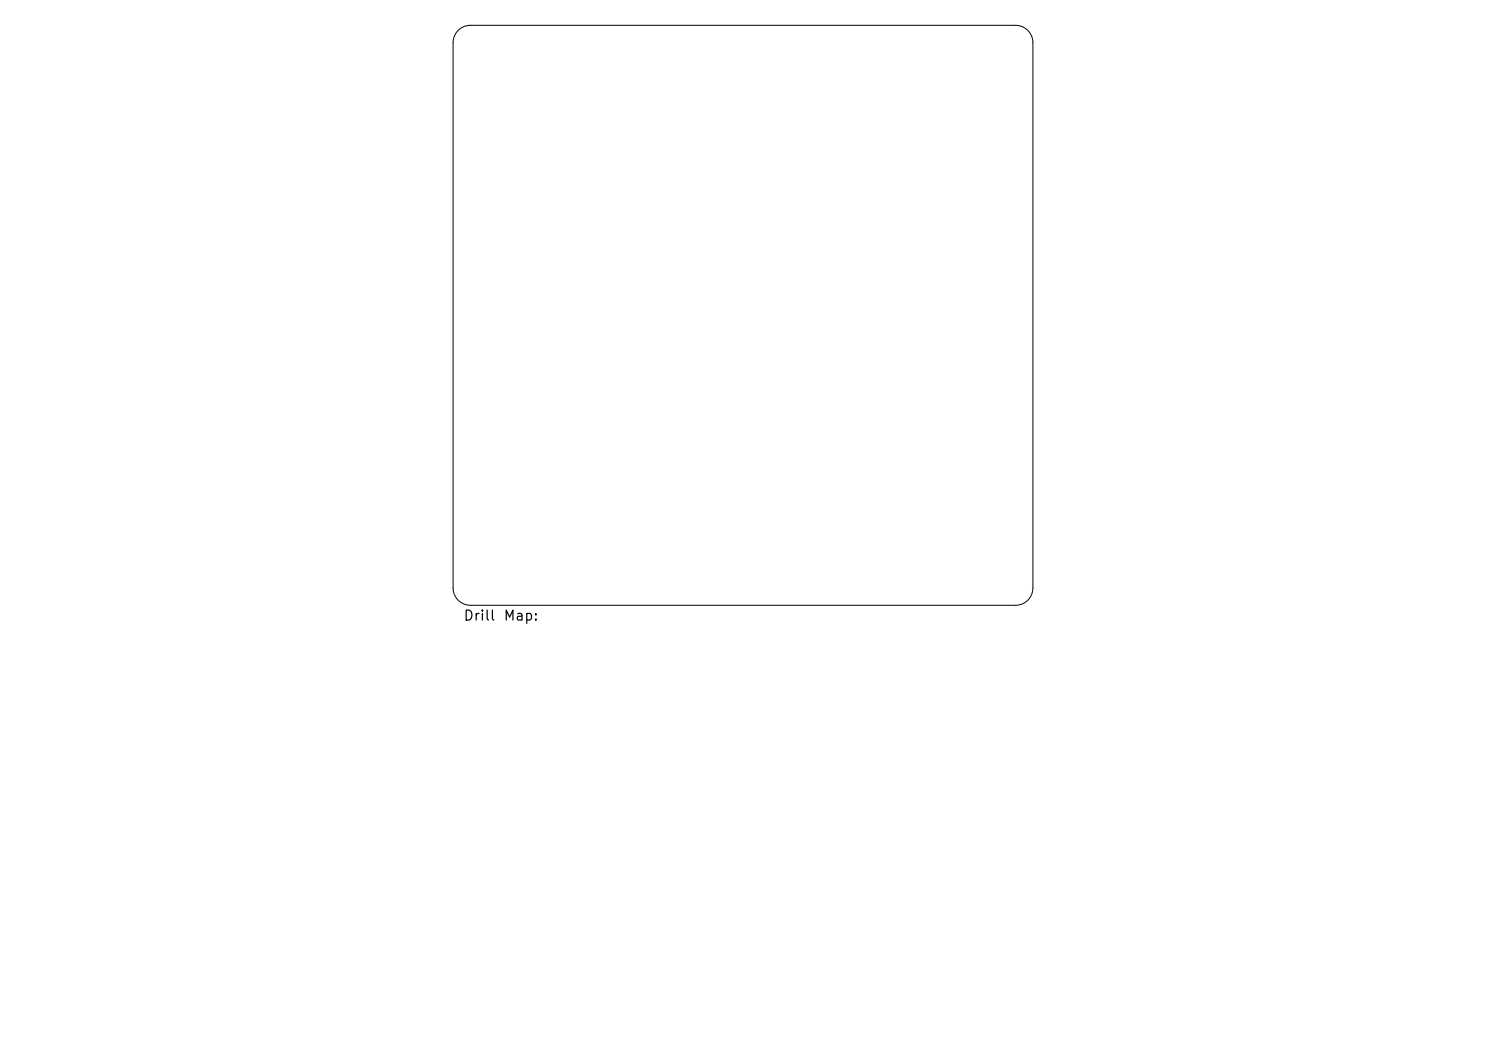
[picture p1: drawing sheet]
<svg xmlns="http://www.w3.org/2000/svg" width="297mm" height="210mm" viewBox="0 0 297 210" stroke-linecap="round" stroke-linejoin="round" font-family="sans-serif">
<defs><g id="words">
<g font-size="2">
<text x="92.5" y="124.5">Drill</text>
<text x="100.5" y="124.5">Map:</text>
</g>
</g></defs>
<path d="M91.6 6.1a3.5 3.5 0 0 1 2.4-1h109a3.5 3.5 0 0 1 3.4 3.4v109a3.5 3.5 0 0 1-3.4 3.4h-109a3.5 3.5 0 0 1-3.4-3.4v-109a3.5 3.5 0 0 1 1-2.4z" fill="none" stroke="#000" stroke-width=".2"/>
<use href="#words"/>
</svg>
